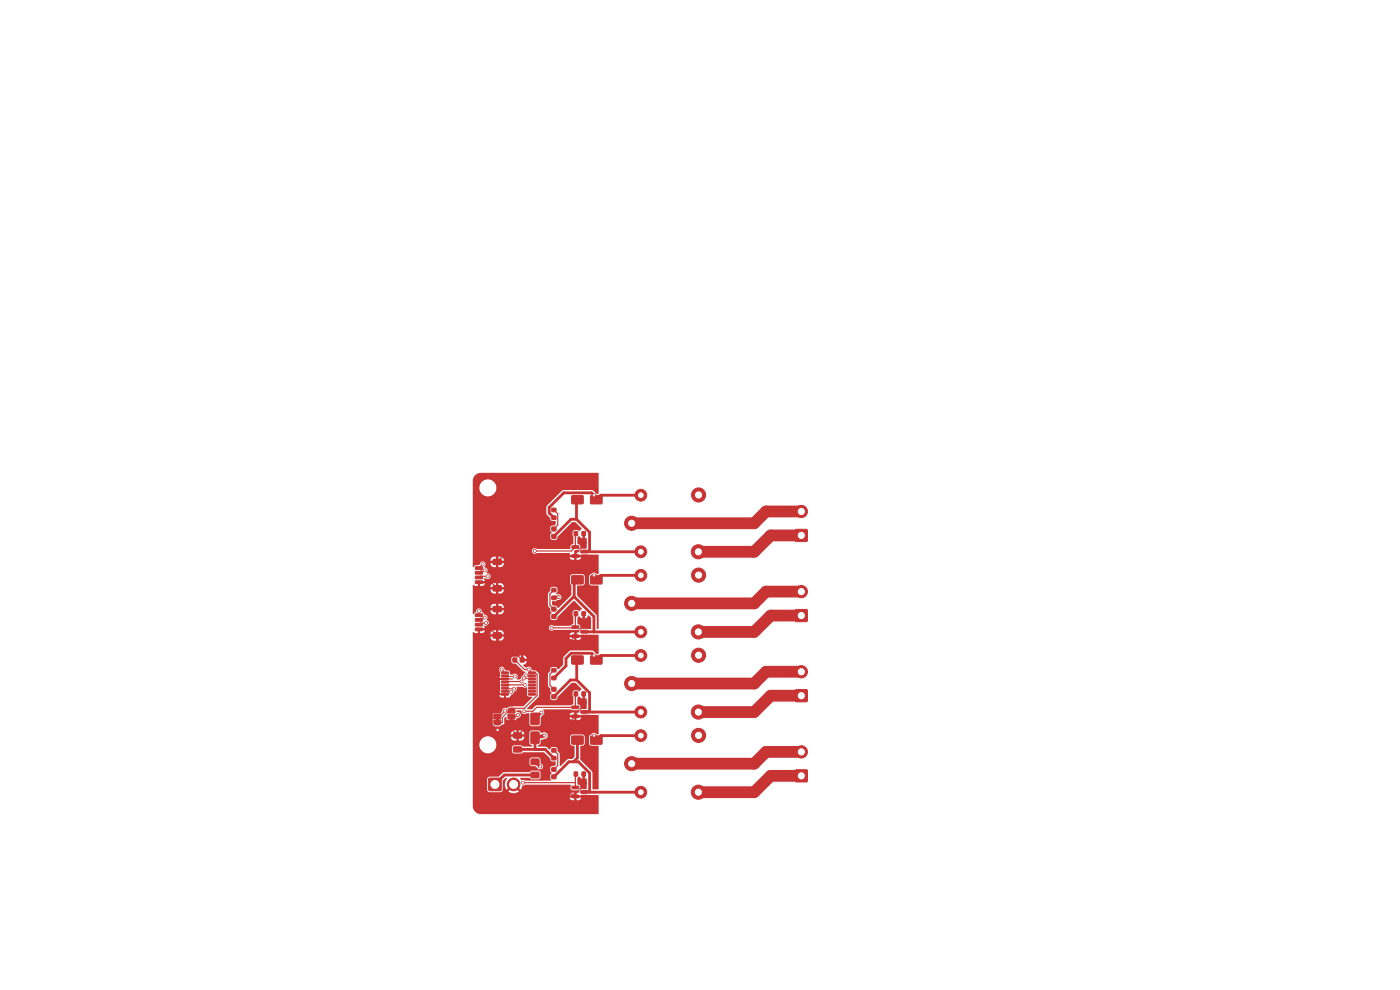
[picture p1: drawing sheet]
<svg xmlns="http://www.w3.org/2000/svg" width="297mm" height="210mm" viewBox="0 0 297 210" stroke-linecap="round" stroke-linejoin="round" font-family="sans-serif">
<g fill="#c83434">
<path d="M108.2 152.4h.6v.5h-.6z"/>
<path d="M105.2 152.4h.6v.5h-.6z"/>
</g>
<g fill="#c83434" stroke="#c83434" stroke-width=".21">
<path d="M117.1 147.4h.8v.8h-.8z"/>
<path d="M117.1 145.8h.8v.8h-.8z"/>
<path d="M100.9 123.2h1.4l.1 .5-1.5 .1z"/>
<path d="M100.9 122.2h1.4l.1 .5-1.5 .1z"/>
<path d="M100.9 121.2h1.4l.1 .5-1.5 .1z"/>
<path d="M100.9 120.2h1.4l.1 .5-1.5 .1z"/>
<path d="M104.6 124.3l1.6-.1 .2 .3v.7l-.3 .2h-1.4l-.1-.2z"/>
<path d="M104.6 118.7l1.6-.1 .2 .3v.7l-.3 .2h-1.4l-.1-.2z"/>
<path d="M125.3 122.2h2.4v1.6h-2.4z"/>
<path d="M121.3 122.2h2.4v1.6h-2.4z"/>
<path d="M121.4 132.8h1.3l.1 .5h-1.4z"/>
<path d="M121.4 134.7h1.3l.1 .5h-1.4z"/>
<path d="M123.2 133.7h1.4l.1 .5-1.4 .1z"/>
<path d="M121.4 115.8h1.3l.1 .5h-1.4z"/>
<path d="M121.4 117.7h1.3l.1 .5h-1.4z"/>
<path d="M123.2 116.7h1.4l.1 .5-1.4 .1z"/>
<path d="M121.8 146.8h.7v.8h-.7z"/>
<path d="M123.5 146.8h.7v.8h-.7z"/>
<path d="M117.1 164.4h.8v.8h-.8z"/>
<path d="M117.1 162.8h.8v.8h-.8z"/>
<path d="M117.1 160.5h.8v.7h-.8z"/>
<path d="M117.1 158.8h.8v.7h-.8z"/>
<path d="M117.1 109.5h.8v.7h-.8z"/>
<path d="M117.1 107.8h.8v.7h-.8z"/>
<path d="M125.3 156.2h2.4v1.6h-2.4z"/>
<path d="M121.3 156.2h2.4v1.6h-2.4z"/>
<path d="M121.4 149.8h1.3l.1 .5h-1.4z"/>
<path d="M121.4 151.7h1.3l.1 .5h-1.4z"/>
<path d="M123.2 150.7h1.4l.1 .5-1.4 .1z"/>
<path d="M121.4 166.8h1.3l.1 .5h-1.4z"/>
<path d="M121.4 168.7h1.3l.1 .5h-1.4z"/>
<path d="M123.2 167.7h1.4l.1 .5-1.4 .1z"/>
<path d="M109 158.5l1.5-.1 .2 .3v.7l-.2 .2-1.4-.1-.2-.2z"/>
<path d="M109 155.5h1.5l.2 .2v.7l-.2 .2h-1.4l-.2-.2z"/>
<path d="M107.8 152.8h1.5l-.1 .7-.4 .3h-.7l-.3-.3z"/>
<path d="M107.8 151.5h1.5v1h-1.5z"/>
<path d="M107.9 150.4l.3-.2 .9 .1 .1 .3 .1 .7h-1.5z"/>
<path d="M117.1 143.5h.8v.7h-.8z"/>
<path d="M117.1 141.8h.8v.7h-.8z"/>
<path d="M121.8 129.8h.7v.8h-.7z"/>
<path d="M123.5 129.8h.7v.8h-.7z"/>
<path d="M112.7 163.8h1.5l.2 .2v.9l-.3 .1h-1.3l-.2-.2z"/>
<path d="M112.7 161h1.5l.2 .2v.9l-.3 .1h-1.3l-.2-.2z"/>
<path d="M117.1 113.4h.8v.8h-.8z"/>
<path d="M117.1 111.8h.8v.8h-.8z"/>
<path d="M117.1 130.4h.8v.8h-.8z"/>
<path d="M117.1 128.8h.8v.8h-.8z"/>
<path d="M117.1 126.5h.8v.7h-.8z"/>
<path d="M117.1 124.8h.8v.7h-.8z"/>
<path d="M125.3 105.2h2.4v1.6h-2.4z"/>
<path d="M121.3 105.2h2.4v1.6h-2.4z"/>
<path d="M112.7 155.3h1.6v2.4h-1.6z"/>
<path d="M112.7 151.3h1.6v2.4h-1.6z"/>
<path d="M104.7 152.8h1.5v.7l-.4 .3h-.7l-.3-.3z"/>
<path d="M104.7 151.5h1.5v1h-1.5z"/>
<path d="M104.9 150.4l.3-.2 .9 .1 .1 .3v.7h-1.5z"/>
<path d="M125.3 139.2h2.4v1.6h-2.4z"/>
<path d="M121.3 139.2h2.4v1.6h-2.4z"/>
<path d="M103.7 165.1h2.6v2.6h-2.6z"/>
<path d="M106.4 142.6l1.4-.1 .1 .4h-1.4z"/>
<path d="M106.4 143.2h1.4l.1 .3-1.4 .1z"/>
<path d="M106.4 143.9l1.4-.1 .1 .4h-1.4z"/>
<path d="M106.4 144.5h1.4l.1 .3-1.4 .1z"/>
<path d="M106.4 145.2l1.4-.1 .1 .4h-1.4z"/>
<path d="M106.4 145.8h1.4l.1 .3-1.4 .1z"/>
<path d="M106.4 146.5l1.4-.1 .1 .4h-1.4z"/>
<path d="M106.4 147.1h1.4l.1 .3-1.4 .1z"/>
<path d="M112.2 147.1h1.3l.1 .3-1.4 .1z"/>
<path d="M112.2 146.5l1.3-.1 .1 .4h-1.4z"/>
<path d="M112.2 145.8h1.3l.1 .3-1.4 .1z"/>
<path d="M112.2 145.2l1.3-.1 .1 .4h-1.4z"/>
<path d="M112.2 144.5h1.3l.1 .3-1.4 .1z"/>
<path d="M112.2 143.9l1.3-.1 .1 .4h-1.4z"/>
<path d="M112.2 143.2h1.3l.1 .3-1.4 .1z"/>
<path d="M112.2 142.6l1.3-.1 .1 .4h-1.4z"/>
<path d="M168.8 163.4h2.4v2.4h-2.4z"/>
<path d="M168.8 146.4h2.4v2.4h-2.4z"/>
<path d="M108.8 139.6h.8v.8h-.8z"/>
<path d="M110.4 139.6h.8v.8h-.8z"/>
<path d="M168.8 129.4h2.4v2.4h-2.4z"/>
<path d="M168.8 112.4h2.4v2.4h-2.4z"/>
<path d="M121.8 163.8h.7v.8h-.7z"/>
<path d="M123.5 163.8h.7v.8h-.7z"/>
<path d="M100.9 133.2h1.4l.1 .5-1.5 .1z"/>
<path d="M100.9 132.2h1.4l.1 .5-1.5 .1z"/>
<path d="M100.9 131.2h1.4l.1 .5-1.5 .1z"/>
<path d="M100.9 130.2h1.4l.1 .5-1.5 .1z"/>
<path d="M104.6 134.3l1.6-.1 .2 .3v.7l-.3 .2h-1.4l-.1-.2z"/>
<path d="M104.6 128.7l1.6-.1 .2 .3v.7l-.3 .2h-1.4l-.1-.2z"/>
<path d="M121.8 112.8h.7v.8h-.7z"/>
<path d="M123.5 112.8h.7v.8h-.7z"/>
<circle cx="134" cy="145" r="1.5"/>
<circle cx="135.9" cy="151" r="1.25"/>
<circle cx="148.1" cy="151" r="1.5"/>
<circle cx="148.2" cy="139" r="1.5"/>
<circle cx="135.9" cy="139" r="1.25"/>
<circle cx="134" cy="128" r="1.5"/>
<circle cx="135.9" cy="134" r="1.25"/>
<circle cx="148.1" cy="134" r="1.5"/>
<circle cx="148.2" cy="122" r="1.5"/>
<circle cx="135.9" cy="122" r="1.25"/>
<circle cx="134" cy="111" r="1.5"/>
<circle cx="135.9" cy="117" r="1.25"/>
<circle cx="148.1" cy="117" r="1.5"/>
<circle cx="148.2" cy="105" r="1.5"/>
<circle cx="136" cy="105" r="1.25"/>
<circle cx="134" cy="162" r="1.5"/>
<circle cx="135.9" cy="168" r="1.25"/>
<circle cx="148.1" cy="168" r="1.5"/>
<circle cx="148.2" cy="156" r="1.5"/>
<circle cx="135.9" cy="156" r="1.25"/>
<circle cx="109" cy="166.4" r="1.35"/>
<circle cx="170" cy="159.5" r="1.3"/>
<circle cx="170" cy="142.5" r="1.3"/>
<circle cx="170" cy="125.5" r="1.3"/>
<circle cx="170" cy="108.5" r="1.3"/>
<circle cx="105.6" cy="154.8" r=".3"/>
<circle cx="112.2" cy="142" r=".3"/>
<circle cx="103.1" cy="132.2" r=".3"/>
<circle cx="103.5" cy="122.2" r=".3"/>
<circle cx="102.8" cy="121" r=".3"/>
<circle cx="111.6" cy="143.3" r=".3"/>
<circle cx="102.8" cy="131" r=".3"/>
<circle cx="102.4" cy="119.7" r=".3"/>
<circle cx="101.6" cy="129.7" r=".3"/>
<circle cx="111.1" cy="143.9" r=".3"/>
<circle cx="107.2" cy="150.7" r=".3"/>
<circle cx="106.4" cy="142" r=".3"/>
<circle cx="109.9" cy="151.7" r=".3"/>
<circle cx="109.2" cy="143.5" r=".3"/>
<circle cx="113.5" cy="116.9" r=".3"/>
<circle cx="110.6" cy="144.6" r=".3"/>
<circle cx="117" cy="133.2" r=".3"/>
<circle cx="111.3" cy="145.3" r=".3"/>
<circle cx="111.2" cy="150.9" r=".3"/>
<circle cx="109" cy="146.1" r=".3"/>
<circle cx="108.4" cy="146.8" r=".3"/>
<circle cx="111" cy="166" r=".3"/>
<circle cx="114.6" cy="162.6" r=".3"/>
<circle cx="114.9" cy="151.1" r=".3"/>
<circle cx="115.5" cy="156" r=".3"/>
<circle cx="118.5" cy="126.7" r=".3"/>
<circle cx="126" cy="105.1" r=".3"/>
<circle cx="126" cy="156" r=".3"/>
<circle cx="126" cy="139.1" r=".3"/>
<circle cx="126" cy="122.1" r=".3"/>
</g>
<g fill="none" stroke="#c83434" stroke-width=".21">
<path d="M122.1 117.5h.1M124.4 115.1l-2.3 2.4M102.7 131.1h-.7l-.4 .4M102.8 121.1h-.8l-.4 .4M124.4 132.1l-2.3 2.4M105.5 150.7h-.4l-.7 .7v3.4M107.1 144l-.1 .1h-1.2M107.1 143.4l.2 .1h1.9M107.1 146l.2 .1h1.7M107.1 146.6l.2 .2h1.1M108 145.2l-.9 .1M108.5 150.7h-.5l-1.4 1.5v1.1"/>
<path d="M109.9 151.7l-.4 .3h-1M111.1 143.9h1.6l.2 .1M111.6 143.3h1.1l.2 .1M124.4 149.1l-2.3 2.4M124.4 166.1l-2.3 2.4"/>
</g>
<g fill="none" stroke="#c83434" stroke-width=".25">
<path d="M102.4 119.7l-.8 .8M117.5 108.2l.8 .8v2.4l-.8 .8M117.5 112.2h.1M122.1 117.5v.5h-15.4l-1.2 1.2v11.5l-2.8 2.8h-1.1M122.1 116.1h.1M122.1 116.1l-.9 .8h-7.7M122.2 113.2l-.1 .1v2.8M123.8 113.2v1.3l.6 .6M101.6 123.5h2.6l1.3 1.3M101.6 129.7v.8M102.8 131l-.1 .1M102.8 131h.1"/>
<path d="M102.8 121v.1M103.1 132.2h-1.2l-.3 .3M103.4 132.7l2.4 2.4 .1 12.2M103.5 122.2h-1.6l-.3 .3M117.5 129.2h.1M117.5 125.2l-.8 .8v2.4l.8 .8M122.1 135l-5.1 5h-6.2l-.9-.8h-4.1M122.1 134.5v.5M122.1 135h.1M122.1 133.1l-.2 .1h-4.9M122.1 133.1h.1M122.2 130.2l-.1 .1v2.8"/>
<path d="M123.8 130.2v1.3l.6 .6M105.5 153.3h1.1M105.9 147.3l-.4 .4v3M105.9 147.3h1.2M106.4 142l.7 .7M107.1 144.7h.1M107.1 145.3h.1M107.1 146h.1M107.1 146.6h.1M107.2 150.7l-1.2 1.3h-.5M108 145.2l3.3 .1M108.5 153.3v1.5"/>
<path d="M109.2 140l2 2h1l.7 .7h.7l.3 .4v4.4l-2.7 2.7h-2.2l-.5 .5M110.6 144.6l-3.5 .1M112.9 143.4h.1M112.9 144h.1M117.5 159.2l.8 .8v2.4l-.8 .8M117.5 146.2h.1M117.5 142.2l-.8 .8v2.4l.8 .8M122.1 152l-2.6 2.5h-8.2l-1.5 1.5-1.2-1.2h-4.2M122.1 151.5v.5M122.1 152h.1M122.2 147.2l-.1 .1v2.8h-8.2l-.9 .8h-1.8M123.5 150h.1"/>
<path d="M123.8 147.2v1.3l.6 .6M109 166.4l2 2.1h11.1M111 166h11.1M117.5 163.2h.1M122.1 168.5v.5M122.1 169h.1M122.2 164.2l-.1 .1v2.8M123.8 164.2v1.3l.6 .6"/>
</g>
<g fill="none" stroke="#c83434" stroke-width=".6">
<path d="M122.3 110.1l2.8 2.8v4.1M122.3 110.1h-1.2l-3.6 3.7M122.5 106l-.2 .2v3.9M123.9 117h1.2M125.1 117l10.8 .1M126 105.1l-.5-.6h-5.9l-3.1 3.1v1.2l1 1M135.9 105.1h-8.5l-.9 .9M118.5 126.7h-.8l-.2 .1M121.8 126.6l4.2 4.2v3.3M121.8 126.6l-4.3 4.2M122.5 123l-.7 .7v2.9M124 134.1h2"/>
<path d="M126 139.1l-.5-.5h-4.3l-1.1 1.1v1.6l-2.6 2.5M126 134.1h9.9M135.9 122.1h-8.5l-.9 .9M135.9 139.1h-8.5l-.9 .9M109.8 159h5.8l1.9 1.8M113.5 156.5v2.5M114.9 151.1l-1.4 1.4M122.4 144.2l2.7 2.8v4M122.4 144.2h-1.4l-3.5 3.6M122.5 140l-.1 .2v4M122.5 157v3.8l-.8 .8M123.9 151h1.2"/>
<path d="M125.1 151l10.8 .1M135.9 156.1h-8.5l-.9 .9M113.5 164.4h-6.5l-2 2M113.5 161.6l1.1 1M117.5 164.8l3.2-3.2h2l2.4 2.4v4M123.9 168h1.2M125.1 168l10.8 .1"/>
</g>
<path d="M115.5 156.1l-2 .4" fill="none" stroke="#c83434" stroke-width=".8"/>
<path d="M170 108.5h-7.5l-2.5 2.5h-26M170 113.6h-6.5l-3.5 3.5h-11.8M170 125.5h-7.5l-2.5 2.5h-26M170 130.6h-6.5l-3.5 3.5h-11.8M170 142.5h-7.5l-2.5 2.5h-26M170 147.6h-6.5l-3.5 3.5h-11.8M170 159.5h-7.5l-2.5 2.5h-26M170 164.6h-6.5l-3.5 3.5h-11.8" fill="none" stroke="#c83434" stroke-width="2.5"/>
<g fill="#c83434">
<path d="M100.7 100.9l.6-.4 .7-.2h24.9l.1 4.3-.1 .2h-.3l-1-.9h-6.1l-.3 .2-3.2 3.2-.1 .3v1.5l.8 .8 .2 .5 1 .2v.6l-.3 .3h-.6l-.3 .5v.6l.4 .4-.4 .4 .1 .9 .3 .2h.7a.61 .61 0 0 0 .5-.7l3.1-3h.7l1.3 1.3-.5 .6-.4-.3h-.6l-.4 .3 .1 2.6-.5 .4-.2 .8h-7a.62 .62 0 0 0-.9-.1 .62 .62 0 0 0 0 .9 .62 .62 0 0 0 .9 0h6.9l.1 .1-.1 .3h1v-.8l.3-.2 .7-.1 .1 .5-.6 .1v.5h4.6l.1 3.9-.2 .2h-.2a.68 .68 0 0 0-1.2 0l-.4 .4v1.7l.4 .3h1.5l.1 .1v9.1l-.4-.1v-2.6l-.1-.3-4.1-4.1v-2l1.2-.1 .4-.4v-1.6l-.2-.3-2.3-.1-.4 .2-.2 .3v1.4l.3 .5v2l-2.8 2.8-.4-.5h-.7l-.2-.3 .1-.7h.7l.3-.2a.66 .66 0 0 0 .9-.4 .66 .66 0 0 0-.5-.8l-.6-.1 .3-.5v-.6l-.2-.3-.3-.1-.9 .1-.2 .8-.5 .5v2.5l.5 .7v.5l.4 .4-.4 .4v.7l.4 .4h.7a.61 .61 0 0 0 .5-.7l3.4-3.4 1.8 1.7-.6 .6-.4-.3h-.6l-.4 .3 .1 2.7-.6 .4-3.6-.1a.61 .61 0 0 0-.8 .1 .61 .61 0 0 0 0 .9 .61 .61 0 0 0 .9-.1h5.3l.1 .5-.6 .1v.5l1.9-.1 2.7 .1 .1 .1v3.8l-.1 .2h-.3l-1-.8h-4.7l-1.3 1.3-.1 1.7-1 1h-.2l-.4-.5h-.8l-.3 .2-.1 .7-.5 .5v2.5l.5 .7v.5l.4 .4-.4 .4 .1 .9 .3 .2h.7a.61 .61 0 0 0 .5-.7l3-2.9h.8l1.3 1.3-.5 .5-.4-.3h-.6l-.4 .3 .1 2.6-.5 .3h-7.3l-1 .8h-.9l-.1-.2 2.6-2.6-.1-4.7-.6-.6-.7-.1-.2-.2a.64 .64 0 0 0-.5-.5 .64 .64 0 0 0-.6 .1h-.3l-.4-.4 .1-.2a.71 .71 0 0 0 .6-.7l-.9-.1v-.2l-.3-.1v-.1h1.2a.71 .71 0 0 0-.7-.8v.8h-.5v-.8l-.3 .1a.45 .45 0 0 1-.7 .1h-.6l-.4 .3v1l.4 .3h.5l1.6 1.6 .5 .2-.8 .9-.2 .5-.3 .1h-.6a.66 .66 0 0 0 .1-1 .66 .66 0 0 0-1 0h-.5l-.2-.8-.8-.1a.94 .94 0 0 0-1.1-.7 .7 .7 0 0 0 0 1.1v.8l-.2 .4 2.9 .2-.1 .1-2.8 .1 .2 .8v1.3l-.2 .8h1.2l.2 .3v.6h.5l.4-.2 .2-.4 .4-.2 .2-.4a.94 .94 0 0 0 .6-1.1l2.2 .1 .1 1.2a.55 .55 0 0 0 .2 .8h.7l.1 .1-1.9 1.9-2.8 .1-.7 .3a.64 .64 0 0 0-1 .7l-.4 .3h-1.4l-.3 .3v1.9l.2 .4 .5 .3h.7l.7-.4a.44 .44 0 0 0 .5-.6v-.8l.3-.3 .1 .1 .1 .6 .2 .1h1.6l.4-.4a.67 .67 0 0 0 .7-.6 .67 .67 0 0 0-.4-.7l-.4-.1v-.3h1a.68 .68 0 0 0 .3 .7 .68 .68 0 0 0 .8-.1l.6 .1v2.2l.5 .5h1.4l.3-.2 .2-.4v-1.3h6.1l.3 .4 .3 .2 1.4-.1 .4-.2 .1-.3h-1v.6h-.5v-.6h-7.1l.4-.5h6.7v-.5h-.6l-.4 .5h-5.7l.4-.5-.3-.6 .1-.1h5.8l.3 .1h1.4l.1 .5-.6 .1v.5h4.6l.1 3.9-.2 .2-.3-.1a.67 .67 0 0 0-1.1 .1l-.4 .4v1.7l.4 .3h1.5l.1 .1-.1 9.1h-1.2l-.1-3.7-2.5-2.6 .1-2.9a.66 .66 0 0 0 .9-.5l-.1-1.5-.5-.4-2.3 .1-.2 .3-.1 1.5a.61 .61 0 0 0 .9 .5l.1 .1v2.2l-.5 .5-1.1 .1-1.4 1.4-.2-.1v-2.6a1.05 1.05 0 0 1-.5-1.1l-.3-.2h-.8l-.5 .5-.7-.6-1.8-.1v-.2l.5-.3 .1-.8 1.1-.3a.7 .7 0 0 0 .4-.9 .7 .7 0 0 0-.8-.4l-.6 .1-.3-.4-.3-.2-1.6 .1-.3 .5v2l.2 .4 .4 .2v.2l-1.9 .1-.4-.3h-1.6l-.4 .4v.9l.5 .5 1.5-.1 .4-.2h4.4l1.3 1.3 .2 .5 1 .2v.6l-.3 .3h-.6l-.3 .4v.7l.4 .4-.4 .5 .2 1.1h-5.5l-.4-.2-.4 .1-.2-.3 .1-.2h1.8l.4 .3h1.7l.3-.4v-.9l-.4-.5h-1.6l-.4 .3h-5.4l-1.1 .9h-1.9l-.4 .2-.2 .4 .1 2.5 .5 .3 2.5-.1 .2-.4 .1-2 .6-.6 .3 .1a1.89 1.89 0 0 0-.1 2.4l.7-.7 .4 .4-.8 .7h.1a1.84 1.84 0 0 0 2.2 0l-.7-.7 .3-.4 .7 .7 .3-.5a.53 .53 0 0 1 .6-.5l9.7-.1 .1 .2-.1 .7 .3 .3 1.6 .1-.1 .4-.5 .1v.5h4.6l.1 3.9-25 .1a1.7 1.7 0 0 1-1.7-1.7v-1.8h20.5l.3 .4 .3 .2 1.4-.1 .4-.2 .1-.3h-1v.6h-.5v-.6h-21.5v-.5h21.5v-.5h-.6l-.4 .5h-20.5v-7.5h12v.9l.2 .3 1.1 .1 .4 .5a.67 .67 0 0 0 1.1-.1 .67 .67 0 0 0-.4-1l-.1-.9-.4-.3h-1.5l-.4 .5h-12v-3.3h1.4v.2a1.8 1.8 0 0 0 2.8 1.4 1.8 1.8 0 0 0-.2-3.1h4.1l.4 .6 1.3 .1a.85 .85 0 0 0 1.1-.8h-1.1v.8h-.6v-.8l-5.2 .1a1.8 1.8 0 0 0-2.6 1.5h-1.4v-2.2h8.1v.1h2.8v-.1a.85 .85 0 0 0-1.1-.7v.8h-.6v-.8h-.7l-.4 .7h-8.1v-8.2h5.6l.3 .4 .7 .1v-.5h-6.6v-12.3h3.8a.85 .85 0 0 0 1.1 .7l1.2-.1 .5-.6h13.9l.4 .5 .6 .1 1.1-.1 .4-.5h-1v.6h-.5v-.6h-14.9v-.1h-1.2v.8h-.5v-.8h-1.1v.1h-3.8v-.5h21.5v-.5h-.6l-.4 .5h-20.5v-.3l6.6 .2a.84 .84 0 0 0-1.2-.9v.9h-.5v-.9l-.7 .1-.4 .6h-3.8v-.2l.1-.1 .5 .2a2.18 2.18 0 0 0 1.7-.1l.3-.4h-1.1v.5h-.5v-.7l.4-.3h1.2l-.2-.6a.67 .67 0 0 0 1-.3 .67 .67 0 0 0-.5-.9 .73 .73 0 0 0 .2-.8 .73 .73 0 0 0-.7-.4l-.5-.5v-.2h1.9a.85 .85 0 0 0 1.1 .7h1a.75 .75 0 0 0 .7-.8h-1.2v.8h-.5v-.8l-3 .1a.64 .64 0 0 0-.8-.5 .64 .64 0 0 0-.5 .8l-.4 .4-.2-.1v-1.4l6.6 .2a.84 .84 0 0 0-1.2-.9v.9h-.5v-.9l-.7 .1-.4 .6h-3.8v-3.6h3.8a.85 .85 0 0 0 1.1 .7h1a.75 .75 0 0 0 .7-.8h-1.2v.8h-.5v-.8h-1.1v.1h-3.8v-.8h3.8v.2h2.8v-.2a.85 .85 0 0 0-1.2-.7v.9h-.5v-.9l-.7 .1-.4 .6h-3.8v-.2l.1-.1 .5 .2a2.18 2.18 0 0 0 1.7-.1l.3-.4h-1.1v.5h-.5l.1-.7 .2-.1 .1-.2h1.2l-.2-.5 .4-.1a.63 .63 0 0 0 1-.4 .63 .63 0 0 0-.9-.7 .75 .75 0 0 0 .2-.8 .75 .75 0 0 0-.7-.5l.3-.7h1.1l.4 .6 1.2 .1a.85 .85 0 0 0 1.2-.8h-1.2v.8h-.5v-.8h-1.1v.1h-1.1v-.1a.63 .63 0 0 0-.7-.4 .63 .63 0 0 0-.5 .6l-.2 .2h-.8l-.4 .4-.1-1.5 6.6 .2-.1-.5-.3-.3h14.3l.4 .5 1.5 .1 .4-.2 .2-.4h-1v.6h-.5v-.6l-16.1-.1v.9h-.5v-.9h-.4l-.6 .3-.1 .4h-3.8v-15.4h1.4a1.8 1.8 0 0 0 2.5 1.8 1.8 1.8 0 0 0 .4-3.1 1.8 1.8 0 0 0-2.9 1v.3h-1.4v-1.7z"/>
<path d="M122.5 165l.4-.3 .7 .5v-.9h.5v.9l.3-.1 .1 .1-.1 2.2h-1.3v-.7l-.6-.3z"/>
<path d="M122.5 148l.4-.3 .7 .5v-.9h.5v.9h.4l-.1 2.2h-1.3v-.7l-.6-.3z"/>
<path d="M122.5 131l.4-.3 .7 .5v-.9l.4-.1 .1 .1v.9a.76 .76 0 0 0 .7-.7l.6 .6v2.2l-.1 .1h-2.2v-.7l-.6-.3z"/>
<path d="M122.5 114l.4-.3 .7 .5v-.9h.5v.9h.4l-.1 2.2h-1.3v-.7l-.6-.3z"/>
</g>
<g fill="#fff" stroke="#fff" stroke-width=".21">
<circle cx="105.6" cy="154.8" r=".15"/>
<circle cx="112.2" cy="142" r=".15"/>
<circle cx="103.1" cy="132.2" r=".15"/>
<circle cx="103.5" cy="122.2" r=".15"/>
<circle cx="102.8" cy="121" r=".15"/>
<circle cx="111.6" cy="143.3" r=".15"/>
<circle cx="102.8" cy="131" r=".15"/>
<circle cx="102.4" cy="119.7" r=".15"/>
<circle cx="101.6" cy="129.7" r=".15"/>
<circle cx="111.1" cy="143.9" r=".15"/>
<circle cx="107.2" cy="150.7" r=".15"/>
<circle cx="106.4" cy="142" r=".15"/>
<circle cx="109.9" cy="151.7" r=".15"/>
<circle cx="109.2" cy="143.5" r=".15"/>
<circle cx="113.5" cy="116.9" r=".15"/>
<circle cx="110.6" cy="144.6" r=".15"/>
<circle cx="117" cy="133.2" r=".15"/>
<circle cx="111.3" cy="145.3" r=".15"/>
<circle cx="111.2" cy="150.9" r=".15"/>
<circle cx="109" cy="146.1" r=".15"/>
<circle cx="108.4" cy="146.8" r=".15"/>
<circle cx="111" cy="166" r=".15"/>
<circle cx="114.6" cy="162.6" r=".15"/>
<circle cx="114.9" cy="151.1" r=".15"/>
<circle cx="115.5" cy="156.1" r=".15"/>
<circle cx="118.5" cy="126.7" r=".15"/>
<circle cx="126" cy="105.1" r=".15"/>
<circle cx="126" cy="156.1" r=".15"/>
<circle cx="126" cy="139" r=".15"/>
<circle cx="126" cy="122" r=".15"/>
<circle cx="103.5" cy="158" r="1.6"/>
<circle cx="103.5" cy="103.5" r="1.6"/>
<circle cx="134" cy="145" r=".65"/>
<circle cx="136" cy="151.1" r=".5"/>
<circle cx="148.2" cy="151" r=".65"/>
<circle cx="148.2" cy="139" r=".65"/>
<circle cx="136" cy="139" r=".5"/>
<circle cx="134" cy="128" r=".65"/>
<circle cx="136" cy="134" r=".5"/>
<circle cx="148.2" cy="134" r=".65"/>
<circle cx="148.2" cy="122" r=".65"/>
<circle cx="136" cy="122" r=".5"/>
<circle cx="134" cy="111" r=".65"/>
<circle cx="136" cy="117" r=".5"/>
<circle cx="148.2" cy="117" r=".65"/>
<circle cx="148.2" cy="105" r=".65"/>
<circle cx="136" cy="105" r=".5"/>
<circle cx="134" cy="162" r=".65"/>
<circle cx="136" cy="168.1" r=".5"/>
<circle cx="148.2" cy="168" r=".65"/>
<circle cx="148.2" cy="156" r=".65"/>
<circle cx="136" cy="156.1" r=".5"/>
<circle cx="105" cy="166.4" r=".85"/>
<circle cx="109" cy="166.4" r=".85"/>
<circle cx="180.5" cy="103.5" r="1.6"/>
<circle cx="170" cy="164.6" r=".65"/>
<circle cx="170" cy="159.5" r=".65"/>
<circle cx="170" cy="147.6" r=".65"/>
<circle cx="170" cy="142.5" r=".65"/>
<circle cx="170" cy="130.6" r=".65"/>
<circle cx="170" cy="125.5" r=".65"/>
<circle cx="170" cy="113.6" r=".65"/>
<circle cx="170" cy="108.5" r=".65"/>
<circle cx="180.5" cy="169.5" r="1.6"/>
</g>
</svg>
